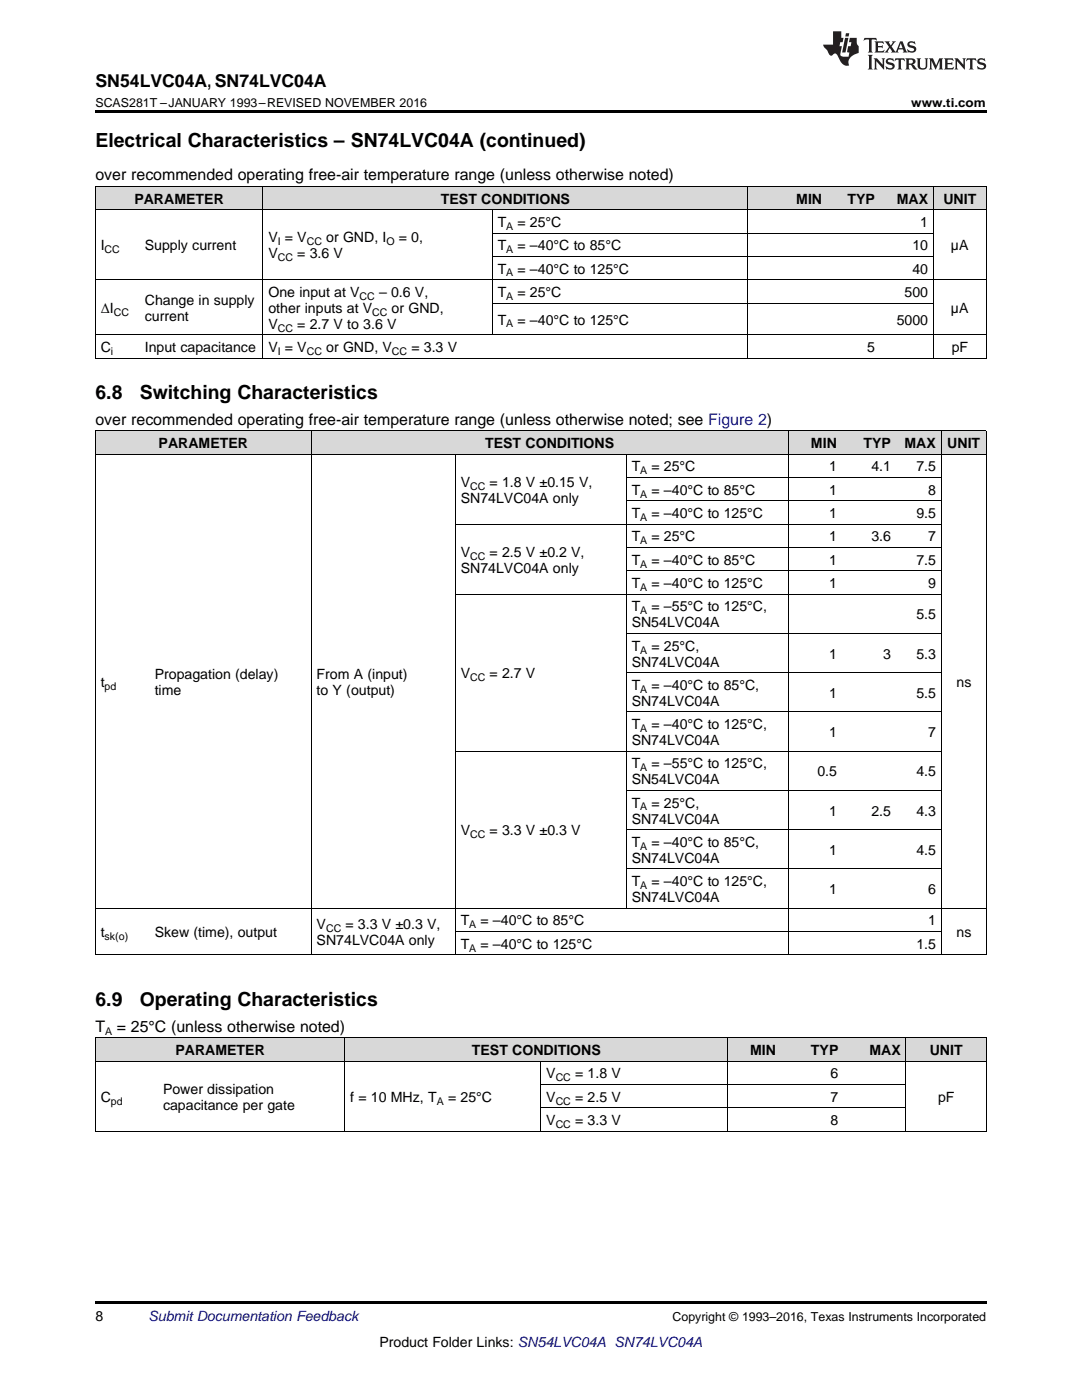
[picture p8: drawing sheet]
<svg xmlns="http://www.w3.org/2000/svg" width="216mm" height="279mm" viewBox="0 0 216 279" stroke-linecap="round" stroke-linejoin="round" font-family="sans-serif">
<defs><g id="words">
<g font-size="3.9">
<text x="19" y="29.3">Electrical Characteristics – SN74LVC04A (continued)</text>
<text x="19" y="79.6">6.8</text>
<text x="27.9" y="79.6">Switching Characteristics</text>
<text x="19" y="200.8">6.9</text>
<text x="27.9" y="200.8">Operating Characteristics</text>
</g>
<text font-size="3.5" x="19" y="17.3">SN54LVC04A, SN74LVC04A</text>
<g font-size="3.2">
<text x="19" y="36">over recommended operating free-air temperature range (unless otherwise noted)</text>
<text x="19" y="84.8">over recommended operating free-air temperature range (unless otherwise noted; see Figure 2)</text>
<text x="19" y="205.9">T</text>
<text x="23.3" y="205.9">= 25°C (unless otherwise noted)</text>
</g>
<g font-size="2.8">
<text x="26.8" y="40.6">PARAMETER</text>
<text x="88" y="40.6">TEST</text>
<text x="96" y="40.6">CONDITIONS</text>
<text x="158.9" y="40.6">MIN</text>
<text x="169.1" y="40.6">TYP</text>
<text x="178.9" y="40.6">MAX</text>
<text x="188.2" y="40.6">UNIT</text>
<text x="99.3" y="45.3">T</text>
<text x="103.3" y="45.3">= 25°C</text>
<text x="183.6" y="45.3">1</text>
<text x="20.1" y="50">I</text>
<text x="28.9" y="50">Supply current</text>
<text x="53.6" y="48.4">V = V</text>
<text x="53.6" y="51.5">V</text>
<text x="59.3" y="51.5">= 3.6 V</text>
<text x="65.1" y="48.4">or GND, I</text>
<text x="79.6" y="48.4">= 0,</text>
<text x="99.3" y="50">T</text>
<text x="103.3" y="50">= –40°C to 85°C</text>
<text x="182.1" y="50">10</text>
<text x="189.8" y="50">µA</text>
<text x="53.6" y="59.3">One input at V</text>
<text x="75.6" y="59.3">– 0.6 V,</text>
<text x="99.3" y="54.6">T</text>
<text x="99.3" y="59.3">T</text>
<text x="103.3" y="54.6">= –40°C to 125°C</text>
<text x="103.3" y="59.3">= 25°C</text>
<text x="180.5" y="59.3">500</text>
<text x="182.1" y="54.6">40</text>
<text x="20.1" y="62.4">ΔI</text>
<text x="28.9" y="60.9">Change in supply</text>
<text x="28.9" y="64">current</text>
<text x="53.6" y="62.4">other inputs at V</text>
<text x="53.6" y="65.6">V</text>
<text x="59.3" y="65.6">= 2.7 V to 3.6 V</text>
<text x="78.1" y="62.4">or GND,</text>
<text x="99.3" y="64.8">T</text>
<text x="103.3" y="64.8">= –40°C to 125°C</text>
<text x="178.9" y="64.8">5000</text>
<text x="189.8" y="62.4">µA</text>
<text x="20.1" y="70.3">C</text>
<text x="28.9" y="70.3">Input capacitance</text>
<text x="53.6" y="70.3">V = V</text>
<text x="65.1" y="70.3">or GND, V</text>
<text x="82.1" y="70.3">= 3.3 V</text>
<text x="173" y="70.3">5</text>
<text x="189.9" y="70.3">pF</text>
<text x="31.6" y="89.4">PARAMETER</text>
<text x="96.8" y="89.4">TEST CONDITIONS</text>
<text x="161.8" y="89.4">MIN</text>
<text x="172.3" y="89.4">TYP</text>
<text x="180.5" y="89.4">MAX</text>
<text x="189" y="89.4">UNIT</text>
<text x="126" y="94.1">T</text>
<text x="130" y="94.1">= 25°C</text>
<text x="165.4" y="94.1">1</text>
<text x="173.9" y="94.1">4.1</text>
<text x="182.8" y="94.1">7.5</text>
<text x="91.9" y="97.2">V</text>
<text x="91.9" y="100.3">SN74LVC04A only</text>
<text x="97.7" y="97.2">= 1.8 V ±0.15 V,</text>
<text x="126" y="98.7">T</text>
<text x="130" y="98.7">= –40°C to 85°C</text>
<text x="165.4" y="98.7">1</text>
<text x="185.2" y="98.7">8</text>
<text x="126" y="103.4">T</text>
<text x="130" y="103.4">= –40°C to 125°C</text>
<text x="165.4" y="103.4">1</text>
<text x="182.8" y="103.4">9.5</text>
<text x="91.9" y="111.1">V</text>
<text x="97.7" y="111.1">= 2.5 V ±0.2 V,</text>
<text x="126" y="108.1">T</text>
<text x="126" y="112.7">T</text>
<text x="130" y="108.1">= 25°C</text>
<text x="130" y="112.7">= –40°C to 85°C</text>
<text x="165.4" y="108.1">1</text>
<text x="165.4" y="112.7">1</text>
<text x="173.9" y="108.1">3.6</text>
<text x="182.8" y="112.7">7.5</text>
<text x="185.2" y="108.1">7</text>
<text x="91.9" y="114.3">SN74LVC04A only</text>
<text x="126" y="117.4">T</text>
<text x="130" y="117.4">= –40°C to 125°C</text>
<text x="165.4" y="117.4">1</text>
<text x="185.2" y="117.4">9</text>
<text x="126" y="122">T</text>
<text x="126" y="125.2">SN54LVC04A</text>
<text x="130" y="122">= –55°C to 125°C,</text>
<text x="182.8" y="123.6">5.5</text>
<text x="126" y="129.9">T</text>
<text x="130" y="129.9">= 25°C,</text>
<text x="165.4" y="131.4">1</text>
<text x="176.2" y="131.4">3</text>
<text x="182.8" y="131.4">5.3</text>
<text x="20.1" y="137.1">t</text>
<text x="30.9" y="135.5">Propagation (delay)</text>
<text x="63.2" y="135.5">From A (input)</text>
<text x="91.9" y="135.4">V</text>
<text x="97.7" y="135.4">= 2.7 V</text>
<text x="126" y="133">SN74LVC04A</text>
<text x="126" y="137.7">T</text>
<text x="130" y="137.7">= –40°C to 85°C,</text>
<text x="190.9" y="137.1">ns</text>
<text x="30.9" y="138.6">time</text>
<text x="63.2" y="138.6">to Y (output)</text>
<text x="126" y="140.9">SN74LVC04A</text>
<text x="165.4" y="139.3">1</text>
<text x="182.8" y="139.3">5.5</text>
<text x="126" y="145.5">T</text>
<text x="126" y="148.7">SN74LVC04A</text>
<text x="130" y="145.5">= –40°C to 125°C,</text>
<text x="165.4" y="147.1">1</text>
<text x="185.2" y="147.1">7</text>
<text x="126" y="153.4">T</text>
<text x="130" y="153.4">= –55°C to 125°C,</text>
<text x="163.1" y="154.9">0.5</text>
<text x="182.8" y="154.9">4.5</text>
<text x="126" y="156.5">SN54LVC04A</text>
<text x="126" y="161.2">T</text>
<text x="130" y="161.2">= 25°C,</text>
<text x="91.9" y="166.7">V</text>
<text x="97.7" y="166.7">= 3.3 V ±0.3 V</text>
<text x="126" y="164.4">SN74LVC04A</text>
<text x="165.4" y="162.8">1</text>
<text x="173.9" y="162.8">2.5</text>
<text x="182.8" y="162.8">4.3</text>
<text x="126" y="169">T</text>
<text x="126" y="172.2">SN74LVC04A</text>
<text x="130" y="169">= –40°C to 85°C,</text>
<text x="165.4" y="170.6">1</text>
<text x="182.8" y="170.6">4.5</text>
<text x="126" y="176.8">T</text>
<text x="130" y="176.8">= –40°C to 125°C,</text>
<text x="165.4" y="178.4">1</text>
<text x="185.2" y="178.4">6</text>
<text x="63.2" y="185.4">V</text>
<text x="68.9" y="185.4">= 3.3 V ±0.3 V,</text>
<text x="91.9" y="184.7">T</text>
<text x="95.9" y="184.7">= –40°C to 85°C</text>
<text x="126" y="180">SN74LVC04A</text>
<text x="185.2" y="184.7">1</text>
<text x="20.1" y="187">t</text>
<text x="30.9" y="187">Skew (time), output</text>
<text x="63.2" y="188.6">SN74LVC04A only</text>
<text x="91.9" y="189.3">T</text>
<text x="95.9" y="189.3">= –40°C to 125°C</text>
<text x="182.8" y="189.3">1.5</text>
<text x="190.9" y="187">ns</text>
<text x="35" y="210.6">PARAMETER</text>
<text x="94.2" y="210.6">TEST CONDITIONS</text>
<text x="109" y="215.2">V</text>
<text x="114.8" y="215.2">= 1.8 V</text>
<text x="149.7" y="210.6">MIN</text>
<text x="161.8" y="210.6">TYP</text>
<text x="165.7" y="215.2">6</text>
<text x="173.5" y="210.6">MAX</text>
<text x="185.5" y="210.6">UNIT</text>
<text x="20.1" y="219.9">C</text>
<text x="32.5" y="218.3">Power dissipation</text>
<text x="32.5" y="221.5">capacitance per gate</text>
<text x="69.9" y="219.9">f = 10 MHz, T</text>
<text x="89.4" y="219.9">= 25°C</text>
<text x="109" y="219.9">V</text>
<text x="114.8" y="219.9">= 2.5 V</text>
<text x="165.7" y="219.9">7</text>
<text x="187.2" y="219.9">pF</text>
<text x="109" y="224.5">V</text>
<text x="114.8" y="224.5">= 3.3 V</text>
<text x="165.7" y="224.5">8</text>
<text x="19" y="263.6">8</text>
<text x="75.7" y="268.9">Product Folder Links: SN54LVC04A SN74LVC04A</text>
</g>
<text font-size="2.8" fill="#0000c8" x="29.6" y="263.6">Submit Documentation Feedback</text>
<g font-size="2.5">
<text x="19" y="21.4">SCAS281T –JANUARY 1993–REVISED NOVEMBER 2016</text>
<text x="181.8" y="21.4">www.ti.com</text>
<text x="134.2" y="263.6">Copyright © 1993–2016, Texas Instruments Incorporated</text>
</g>
<g font-size="2.1">
<text x="101" y="45.9">A</text>
<text x="20.9" y="50.5">CC</text>
<text x="55.4" y="48.9">I</text>
<text x="55.4" y="52.1">CC</text>
<text x="61.2" y="48.9">CC</text>
<text x="77.1" y="48.9">O</text>
<text x="101" y="50.5">A</text>
<text x="71.8" y="59.8">CC</text>
<text x="101" y="55.2">A</text>
<text x="101" y="59.8">A</text>
<text x="22.7" y="63">CC</text>
<text x="74.3" y="63">CC</text>
<text x="101" y="65.3">A</text>
<text x="22.1" y="70.8">i</text>
<text x="55.4" y="66.2">CC</text>
<text x="55.4" y="70.8">I</text>
<text x="61.2" y="70.8">CC</text>
<text x="78.2" y="70.8">CC</text>
<text x="127.7" y="94.7">A</text>
<text x="93.8" y="97.7">CC</text>
<text x="127.7" y="99.3">A</text>
<text x="127.7" y="104">A</text>
<text x="93.8" y="111.7">CC</text>
<text x="127.7" y="108.6">A</text>
<text x="127.7" y="113.3">A</text>
<text x="127.7" y="117.9">A</text>
<text x="127.7" y="122.6">A</text>
<text x="127.7" y="130.4">A</text>
<text x="20.9" y="137.6">pd</text>
<text x="93.8" y="135.9">CC</text>
<text x="127.7" y="138.3">A</text>
<text x="127.7" y="146.1">A</text>
<text x="127.7" y="153.9">A</text>
<text x="127.7" y="161.7">A</text>
<text x="93.8" y="167.3">CC</text>
<text x="127.7" y="169.6">A</text>
<text x="127.7" y="177.4">A</text>
<text x="65.1" y="186">CC</text>
<text x="93.6" y="185.2">A</text>
<text x="20.9" y="187.6">sk(o)</text>
<text x="93.6" y="189.9">A</text>
<text x="21" y="206.6">A</text>
<text x="110.9" y="215.8">CC</text>
<text x="22.1" y="220.5">pd</text>
<text x="87.1" y="220.5">A</text>
<text x="110.9" y="220.5">CC</text>
<text x="110.9" y="225.1">CC</text>
</g>
</g></defs>
<g fill="#d8d8d8">
<path d="M19 207.2h12.5v4.6h-12.5z"/>
<path d="M31.5 207.2h37.3v4.6h-37.3z"/>
<path d="M68.8 207.2h39.1v4.6h-39.1z"/>
<path d="M107.9 207.2h37.4v4.6h-37.4z"/>
<path d="M145.3 207.2h10.6v4.6h-10.6z"/>
<path d="M155.9 207.2h12.5v4.6h-12.5z"/>
<path d="M168.4 207.2h12.4v4.6h-12.4z"/>
<path d="M180.8 207.2h16v4.6h-16z"/>
<path d="M19 86h10.8v4.7h-10.8z"/>
<path d="M29.8 86h32.3v4.7h-32.3z"/>
<path d="M62.1 86h28.8v4.7h-28.8z"/>
<path d="M90.9 86h34.1v4.7h-34.1z"/>
<path d="M125 86h32.3v4.7h-32.3z"/>
<path d="M157.3 86h10.8v4.7h-10.8z"/>
<path d="M168.1 86h10.8v4.7h-10.8z"/>
<path d="M178.9 86h9v4.7h-9z"/>
<path d="M187.9 86h8.9v4.7h-8.9z"/>
<path d="M19 37.3h8.8v4.6h-8.8z"/>
<path d="M27.8 37.3h24.7v4.6h-24.7z"/>
<path d="M52.5 37.3h42.2v4.6h-42.2z"/>
<path d="M94.7 37.3h3.5v4.6h-3.5z"/>
<path d="M98.2 37.3h21.2v4.6h-21.2z"/>
<path d="M119.4 37.3h29.9v4.6h-29.9z"/>
<path d="M149.3 37.3h15.8v4.6h-15.8z"/>
<path d="M165.1 37.3h10.6v4.6h-10.6z"/>
<path d="M175.7 37.3h10.6v4.6h-10.6z"/>
<path d="M186.3 37.3h10.5v4.6h-10.5z"/>
</g>
<g fill="#000">
<path d="M19 22h177.8v.5h-177.8zM19 71.5h.2zM52.4 71.5h.1zM94.6 71.5h.1zM98.1 71.5h.1zM119.3 71.5h.1zM149.2 71.5h.1zM165 71.5h.1zM175.6 71.5h.1zM186.2 71.5h.1zM196.7 71.5h.1zM19 190.6h.2z"/>
<path d="M62 190.6h.1zM90.8 190.6h.1zM124.9 190.6h.1zM157.2 190.6h.1zM168 190.6h.1zM178.8 190.6h.1zM187.7 190.6h.2zM196.7 190.6h.1zM19 259.7h177.8v.5h-177.8z"/>
</g>
<g fill="none" stroke="#000" stroke-width=".2">
<path d="M19 37.2h177.8M19.1 37.2v34.3M52.4 37.2v34.3M149.2 37.2v34.3M186.2 37.2v34.3M196.8 37.2v34.3M19 55.8h177.8M19 41.9h177.8M98.2 41.9v25M98.2 51.2h88.1M98.2 46.5h88.1M19 71.5h177.8"/>
<path d="M19 66.8h177.8M98.2 60.5h88.1M19 90.6h177.8M19 86h177.8M19.1 86v104.6M62.1 86v104.6M90.8 90.7v99.9M124.9 90.7v90.6M125 100h62.8M125 95.3h62.8M157.3 86v104.6M187.8 86v104.6"/>
<path d="M196.8 86v104.6M90.9 118.6h96.9M90.9 104.6h96.9M125 113.9h62.8M125 109.3h62.8M125 134.2h62.8M125 126.4h62.8M90.9 149.9h96.9M125 157.7h62.8M125 142.1h62.8M125 173.4h62.8M125 165.6h62.8"/>
<path d="M19 190.6h177.8M19 181.2h177.8M90.9 185.9h96.9M19 211.8h177.8M19 207.1h177.8M19.1 207.2v18.6M68.8 207.2v18.6M107.9 211.8v14M107.9 216.4h72.9M145.2 207.2v18.6M180.8 207.2v18.6M196.8 207.2v18.6"/>
<path d="M19 225.8h177.8M107.9 221.1h72.9"/>
</g>
<g fill="#231f20">
<path d="M172.5 7.6l-.1 .5 .4-.2h.6v.1v2.1l-.2 .4h.9l-.2-.4v-2.1l.1-.1h.5l.5 .2-.2-.5zM174.5 8.3l.2 .3v1.5l-.2 .4h1.8l.2-.6a1.04 1.04 0 0 1-1.3 .2v-.7h.6l.3 .2v-.6l-.3 .2h-.6v-.6l.8-.1 .4 .3-.2-.5zM176.5 8.3l.9 1.1-.9 1.1h.8l-.2-.2 .4-.7 .5 .7-.2 .2h1.5l-.2-.2 .2-.4h.9l.1 .4-.2 .2h1l-.3-.3-.7-1.9h-.5l-.9 2-.8-1 .9-1h-.8l.1 .3-.4 .5-.3-.6 .1-.2zM179.7 8.6l.4 1h-.7zM181.3 8.4a.63 .63 0 0 0-.2 .7 .63 .63 0 0 0 .6 .4l.6 .2 .1 .2a.75 .75 0 0 1-.7 .4 .75 .75 0 0 1-.6-.5l.1 .7 .1-.1a1.11 1.11 0 0 0 1.5-.6 1.13 1.13 0 0 0-1.2-.8l-.1-.4a1.04 1.04 0 0 1 1.2 .2l-.2-.5-.2 .1-.4-.2zM173.2 10.9l.2 .4v2.2l-.2 .4h1l-.3-.4v-2.2l.3-.4zM174.3 11.6l.3 .4v1.5l-.3 .4h.8l-.2-.4v-1.3l1.5 1.7v-1.9l.2-.4h-.7l.2 .4v.9l-1.1-1.3zM177 11.8a.62 .62 0 0 0-.2 .7 .62 .62 0 0 0 .6 .4l.6 .1 .1 .3a.76 .76 0 0 1-.7 .3 .76 .76 0 0 1-.7-.4l.2 .7 .1-.1a1.11 1.11 0 0 0 1.5-.6 1.13 1.13 0 0 0-1.2-.8l-.1-.4a1.04 1.04 0 0 1 1.2 .2l-.2-.6-.2 .1-.5-.1zM178.7 11.6l-.2 .6a.61 .61 0 0 1 .8-.3v1.6l-.2 .4h.9l-.2-.4v-1.6a.63 .63 0 0 1 .7 .3l-.1-.6zM180.6 11.6l.3 .4v1.5l-.3 .4h1l-.2-.2-.1-.8 .6 .2a.76 .76 0 0 0 1.2 .7l-1-1a.58 .58 0 0 0 .6-.5 .58 .58 0 0 0-.5-.6zM181.4 11.9h.1a.45 .45 0 0 1 .5 .1 .45 .45 0 0 1 .1 .5l-.8 .2zM182.9 11.6l.2 .2a2.17 2.17 0 0 0 .3 1.9 .99 .99 0 0 0 1.6-.6v-1.1l.2-.4h-.7l.2 .2a1.92 1.92 0 0 1-.2 1.8 .6 .6 0 0 1-.9-.5v-1.1l.2-.4zM185.4 11.6l.2 .4v1.5l-.2 .4h.7l-.2-.4v-1.4l.8 1.8 .8-1.8v1.4l-.2 .4h.9l-.2-.4v-1.5l.2-.4h-.8l-.6 1.5-.6-1.5zM188.4 11.6l.2 .4v1.5l-.2 .4h1.8l.1-.6a1.04 1.04 0 0 1-1.2 .1v-.6h.5l.4 .2v-.6l-.4 .2h-.5v-.7h.8l.3 .3-.1-.6zM190.5 11.6l.2 .4v1.5l-.2 .4h.7l-.2-.4v-1.3l1.5 1.7v-1.9l.2-.4h-.7l.2 .4v.9l-1.1-1.3zM192.9 11.6l-.1 .6a.61 .61 0 0 1 .7-.3l.1 1.6-.3 .4h1l-.3-.4 .1-1.6a.63 .63 0 0 1 .7 .3l-.1-.6zM195.2 11.8a.62 .62 0 0 0-.2 .7 .62 .62 0 0 0 .6 .4l.6 .1 .1 .3a.76 .76 0 0 1-.7 .3 .76 .76 0 0 1-.6-.4l.1 .7 .1-.1a1.11 1.11 0 0 0 1.6-.6 1.13 1.13 0 0 0-1.3-.8l-.1-.4a1.04 1.04 0 0 1 1.2 .2l-.1-.6-.2 .1-.5-.1z"/>
<path d="M166.2 6.3v2.6h-1.9v.4l.8 .9a.91 .91 0 0 0 1 .8 .56 .56 0 0 1 .5-.3 .56 .56 0 0 1 .5 .3l.4 .8a1.53 1.53 0 0 0 1.9 1.2 1.54 1.54 0 0 1 1-2.1l.9-.3v-1.4a1.52 1.52 0 0 1-.4-1.6h-1.3l-.2 .8h.5l-.2 .8h-.5l-.1 1v.2l.4 .1-.2 .8a1.93 1.93 0 0 1-1.6-.3l.3-1.8h-.5l.2-.8h.4l.2-.8h-.4v-1.3zM168.6 7.6l-.6 2.9h.7l.6-2.9zM168.8 6.6l-.1 .7h.6l.2-.7z"/>
</g>
<use href="#words"/>
</svg>
